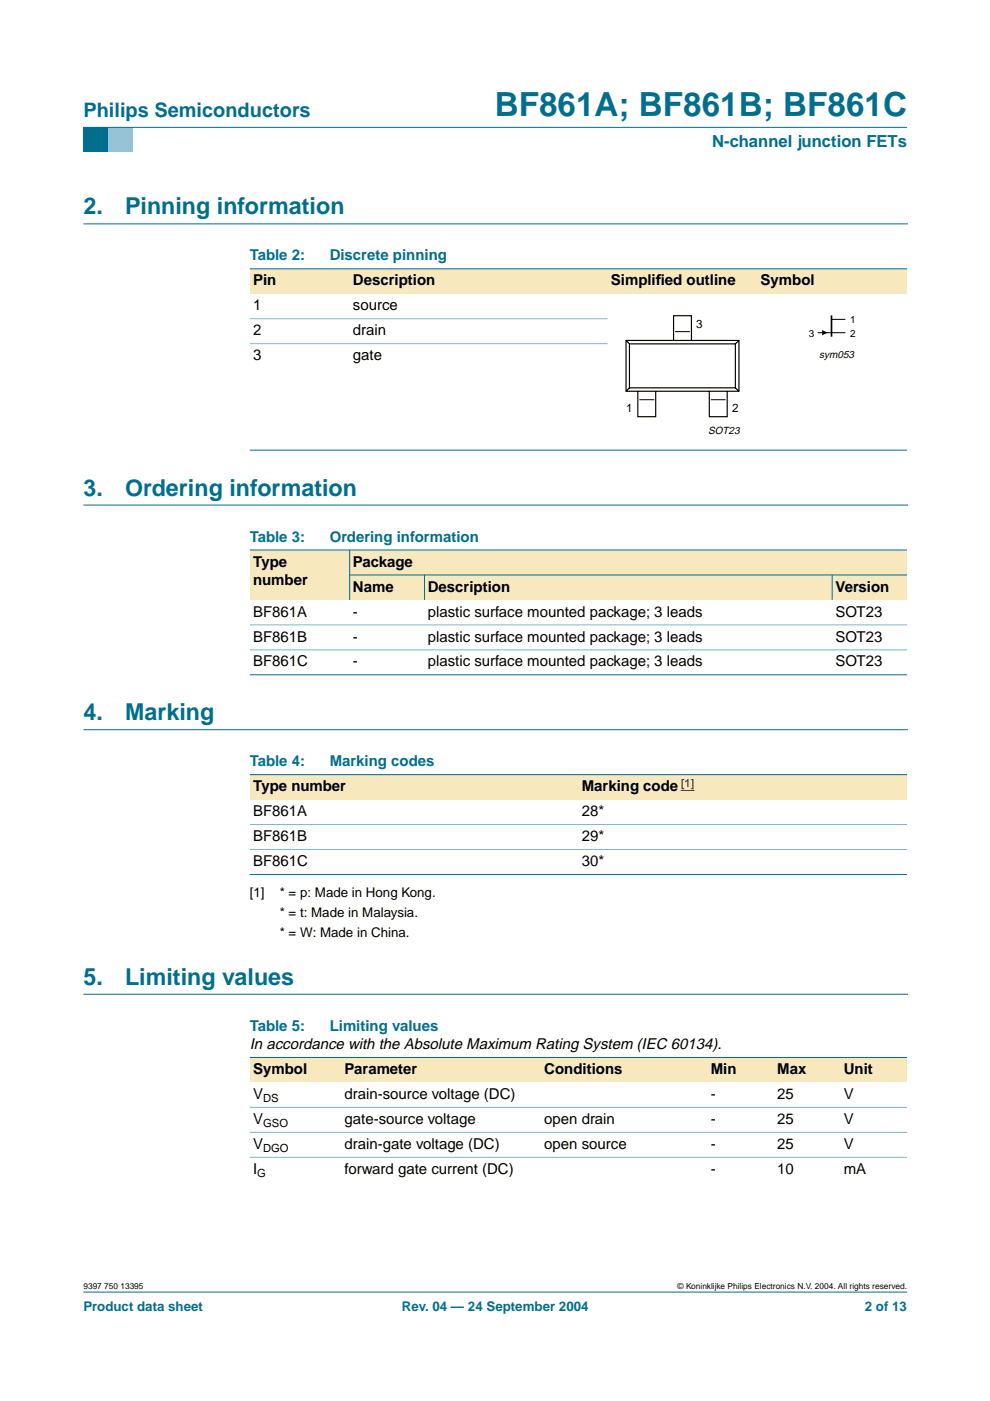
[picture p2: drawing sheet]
<svg xmlns="http://www.w3.org/2000/svg" width="210mm" height="297mm" viewBox="0 0 210 297" stroke-linecap="round" stroke-linejoin="round" font-family="sans-serif">
<defs><g id="words">
<text font-size="7.1" fill="#006e8c" x="104.9" y="24.7">BF861A; BF861B; BF861C</text>
<g font-size="4.9" fill="#006e8c">
<text x="17.7" y="45.5">2.</text>
<text x="26.5" y="45.5">Pinning information</text>
<text x="17.7" y="105.1">3.</text>
<text x="26.5" y="105.1">Ordering information</text>
<text x="17.7" y="152.7">4.</text>
<text x="26.5" y="152.7">Marking</text>
<text x="17.7" y="208.8">5.</text>
<text x="26.5" y="208.8">Limiting values</text>
</g>
<text font-size="4.2" fill="#006e8c" x="17.7" y="24.9">Philips Semiconductors</text>
<text font-size="3.5" fill="#006e8c" x="151" y="31.1">N-channel junction FETs</text>
<g font-size="3.2" fill="#006e8c">
<text x="53" y="55.2">Table 2:</text>
<text x="69.9" y="55.2">Discrete pinning</text>
<text x="53" y="114.8">Table 3:</text>
<text x="69.9" y="114.8">Ordering information</text>
<text x="53" y="162.5">Table 4:</text>
<text x="69.9" y="162.5">Marking codes</text>
<text x="53" y="218.6">Table 5:</text>
<text x="69.9" y="218.6">Limiting values</text>
</g>
<g font-size="3.2">
<text x="53.7" y="65.8">1</text>
<text x="53.7" y="60.5">Pin</text>
<text x="74.8" y="60.5">Description</text>
<text x="74.8" y="65.8">source</text>
<text x="129.5" y="60.5">Simplif</text>
<text x="139" y="60.5">ied outline</text>
<text x="161.3" y="60.5">Symbol</text>
<text x="53.7" y="71.1">2</text>
<text x="74.8" y="71.1">drain</text>
<text x="53.7" y="76.4">3</text>
<text x="74.8" y="76.4">gate</text>
<text x="53.7" y="120.1">Type</text>
<text x="53.7" y="124">number</text>
<text x="74.8" y="120.1">Package</text>
<text x="74.8" y="125.4">Name</text>
<text x="90.7" y="125.4">Description</text>
<text x="177.1" y="125.4">Version</text>
<text x="53.7" y="130.7">BF861A</text>
<text x="74.8" y="130.7">-</text>
<text x="90.7" y="130.7">plastic surface mounted package; 3 leads</text>
<text x="177.1" y="130.7">SOT23</text>
<text x="53.7" y="136">BF861B</text>
<text x="74.8" y="136">-</text>
<text x="90.7" y="136">plastic surface mounted package; 3 leads</text>
<text x="177.1" y="136">SOT23</text>
<text x="53.7" y="141.3">BF861C</text>
<text x="74.8" y="141.3">-</text>
<text x="90.7" y="141.3">plastic surface mounted package; 3 leads</text>
<text x="177.1" y="141.3">SOT23</text>
<text x="53.7" y="167.8">Type number</text>
<text x="123.3" y="167.8">Marking code</text>
<text x="53.7" y="173.1">BF861A</text>
<text x="123.3" y="173.1">28*</text>
<text x="53.7" y="178.3">BF861B</text>
<text x="123.3" y="178.3">29*</text>
<text x="53.7" y="183.6">BF861C</text>
<text x="123.3" y="183.6">30*</text>
<text x="53" y="222.4">In accordance with the Absolute Maximum Rating System (IEC 60134).</text>
<text x="53.7" y="227.7">Symbol</text>
<text x="73.1" y="227.7">Parameter</text>
<text x="115.4" y="227.7">Conditions</text>
<text x="150.7" y="227.7">Min</text>
<text x="164.8" y="227.7">Max</text>
<text x="178.9" y="227.7">Unit</text>
<text x="53.7" y="233">V</text>
<text x="73.1" y="233">drain-source voltage (DC)</text>
<text x="150.7" y="233">-</text>
<text x="164.8" y="233">25</text>
<text x="178.9" y="233">V</text>
<text x="53.7" y="238.3">V</text>
<text x="73.1" y="238.3">gate-source voltage</text>
<text x="115.4" y="238.3">open drain</text>
<text x="150.7" y="238.3">-</text>
<text x="164.8" y="238.3">25</text>
<text x="178.9" y="238.3">V</text>
<text x="53.7" y="243.6">V</text>
<text x="73.1" y="243.6">drain-gate voltage (DC)</text>
<text x="115.4" y="243.6">open source</text>
<text x="150.7" y="243.6">-</text>
<text x="164.8" y="243.6">25</text>
<text x="178.9" y="243.6">V</text>
<text x="53.7" y="248.9">I</text>
<text x="73.1" y="248.9">forward gate current (DC)</text>
<text x="150.7" y="248.9">-</text>
<text x="164.8" y="248.9">10</text>
<text x="178.9" y="248.9">mA</text>
</g>
<g font-size="2.8">
<text x="53" y="190.1">[1]</text>
<text x="59.3" y="190.1">* = p: Made in Hong Kong.</text>
<text x="59.3" y="194.3">* = t: Made in Malaysia.</text>
<text x="59.3" y="198.6">* = W: Made in China.</text>
</g>
<g font-size="2.8" fill="#006e8c">
<text x="17.7" y="278">Product data sheet</text>
<text x="85.2" y="278">Rev. 04 — 24 September 2004</text>
<text x="183.4" y="278">2 of 13</text>
</g>
<g font-size="2.5">
<text x="147.6" y="69.6">3</text>
<text x="132.8" y="87.4">1</text>
<text x="155.2" y="87.4">2</text>
</g>
<text font-size="2.4" fill="#f00" x="144.3" y="166.8">[1]</text>
<g font-size="2.4">
<text x="55.8" y="233.6">DS</text>
<text x="55.8" y="238.9">GSO</text>
<text x="55.8" y="244.2">DGO</text>
<text x="54.6" y="249.5">G</text>
</g>
<g font-size="2.2">
<text x="173.7" y="75.9">sym053</text>
<text x="150.1" y="92.1">SOT23</text>
</g>
<g font-size="2.1">
<text x="171.5" y="71.4">3</text>
<text x="180.2" y="68.6">1</text>
<text x="180.2" y="71.4">2</text>
</g>
<g font-size="1.8">
<text x="17.7" y="273.4">9397 750 13395</text>
<text x="143.7" y="273.4">© Koninklijke Philips Electronics N.V. 2004. All rights reserved.</text>
</g>
</g></defs>
<path d="M17.7 273.9h174.6z" fill="#006e8c" stroke="#006e8c" stroke-width=".21"/>
<path d="M17.7 27h5.3v5.3h-5.3z" fill-rule="evenodd" fill="#006e8c"/>
<path d="M23 27h5.3v5.3h-5.3z" fill-rule="evenodd" fill="#96c4d6"/>
<path d="M17.7 27h174.6z" fill="#006e8c" stroke="#006e8c" stroke-width=".21"/>
<path d="M17.7 47.5h174.7M17.7 107.1h174.7M17.7 154.7h174.7M17.7 210.8h174.7" fill="none" stroke="#006e8c" stroke-width=".21"/>
<g fill="#f7e8bd">
<path d="M53 57h21.1v5.3h-21.1z" fill-rule="evenodd"/>
<path d="M74.1 57h44.1v5.3h-44.1z" fill-rule="evenodd"/>
<path d="M118.2 57h10.6v5.3h-10.6z" fill-rule="evenodd"/>
<path d="M128.8 57h31.8v5.3h-31.8z" fill-rule="evenodd"/>
<path d="M160.6 57h31.7v5.3h-31.7z" fill-rule="evenodd"/>
</g>
<g fill="#006e8c" stroke="#006e8c" stroke-width=".21">
<path d="M53 57h139.3z"/>
<path d="M53 95.4h139.3z"/>
</g>
<g fill="#80b6c6" stroke="#80b6c6" stroke-width=".21">
<path d="M53 67.6h75.8z"/>
<path d="M53 72.9h75.8z"/>
</g>
<path d="M132.3 66.5h24.7v26.1h-24.7z" fill-rule="evenodd" fill="#fff"/>
<path d="M132.7 72.2h24v10.8h-24zM132.7 72.2l.8 .7M133.5 72.9h22.4v9.3h-22.4zM142.8 72.2v-5.3h3.8v5.3M156.7 72.2l-.8 .7M133.5 82.2l-.8 .8M135.2 82.9v5.4h3.8v-5.4M150.4 82.9v5.4h3.8v-5.4M155.9 82.2l.8 .8" fill="none" stroke="#000" stroke-width=".25"/>
<path d="M143.1 70.3h3.2M173.5 70.5h5.6M176.3 67.7h2.8M135.6 84.7h3.1M150.7 84.7h3.1" fill="none" stroke="#000" stroke-width=".21"/>
<path d="M174.3 70l1.2 .5-1.2 .6z" fill="#000"/>
<path d="M176.3 66.9v4.5" fill="none" stroke="#000" stroke-width=".35"/>
<g fill="#f7e8bd">
<path d="M53 116.6h21.1v10.6h-21.1z" fill-rule="evenodd"/>
<path d="M74.1 116.6h118.2v5.3h-118.2z" fill-rule="evenodd"/>
<path d="M74.1 121.9h15.9v5.3h-15.9z" fill-rule="evenodd"/>
<path d="M90 121.9h86.4v5.3h-86.4z" fill-rule="evenodd"/>
<path d="M176.4 121.9h15.9v5.3h-15.9z" fill-rule="evenodd"/>
</g>
<g fill="#006e8c" stroke="#006e8c" stroke-width=".21">
<path d="M74.1 116.6v10.6z"/>
<path d="M90 121.9v5.3z"/>
<path d="M176.4 121.9v5.3z"/>
<path d="M53 116.6h139.3z"/>
<path d="M74.1 121.9h118.2z"/>
<path d="M53 143.1h139.3z"/>
</g>
<g fill="#80b6c6" stroke="#80b6c6" stroke-width=".21">
<path d="M53 132.5h139.3z"/>
<path d="M53 137.8h139.3z"/>
</g>
<g fill="#f7e8bd">
<path d="M53 164.2h69.6v5.3h-69.6z" fill-rule="evenodd"/>
<path d="M122.6 164.2h69.7v5.3h-69.7z" fill-rule="evenodd"/>
</g>
<path d="M144.3 167.6h2.9z" fill="#f00" stroke="#f00" stroke-width=".21"/>
<g fill="#006e8c" stroke="#006e8c" stroke-width=".21">
<path d="M53 164.2h139.3z"/>
<path d="M53 185.4h139.3z"/>
</g>
<g fill="#80b6c6" stroke="#80b6c6" stroke-width=".21">
<path d="M53 174.8h139.3z"/>
<path d="M53 180.1h139.3z"/>
</g>
<g fill="#f7e8bd">
<path d="M53 224.2h19.4v5.3h-19.4z" fill-rule="evenodd"/>
<path d="M72.4 224.2h42.3v5.3h-42.3z" fill-rule="evenodd"/>
<path d="M114.7 224.2h28.2v5.3h-28.2z" fill-rule="evenodd"/>
<path d="M142.9 224.2h7.1v5.3h-7.1z" fill-rule="evenodd"/>
<path d="M150 224.2h14.1v5.3h-14.1z" fill-rule="evenodd"/>
<path d="M164.1 224.2h14.1v5.3h-14.1z" fill-rule="evenodd"/>
<path d="M178.2 224.2h14.1v5.3h-14.1z" fill-rule="evenodd"/>
</g>
<path d="M53 224.2h139.3z" fill="#006e8c" stroke="#006e8c" stroke-width=".21"/>
<g fill="#80b6c6" stroke="#80b6c6" stroke-width=".21">
<path d="M53 234.8h139.3z"/>
<path d="M53 240.1h139.3z"/>
<path d="M53 245.4h139.3z"/>
</g>
<use href="#words"/>
</svg>
